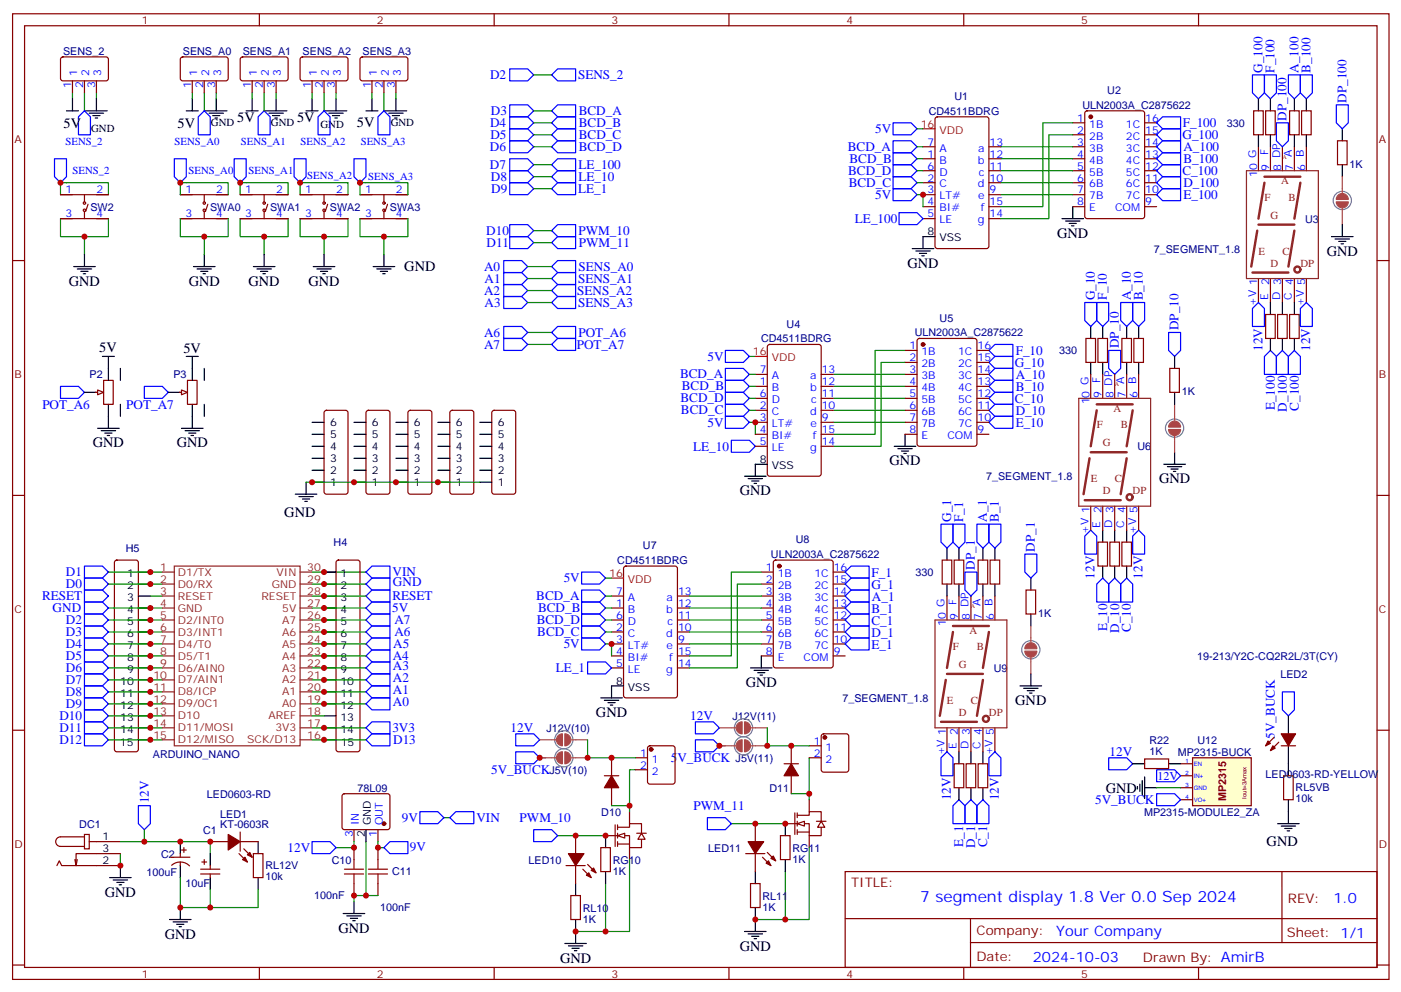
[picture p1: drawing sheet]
<svg xmlns="http://www.w3.org/2000/svg" width="413mm" height="292mm" viewBox="0 0 413 292" stroke-linecap="round" stroke-linejoin="round" font-family="sans-serif">
<defs><g id="words">
<text font-size="4.6" fill="#00f" x="271" y="265.7">7 segment display 1.8 Ver 0.0 Sep 2024</text>
<g font-size="4.2">
<text x="69.8" y="35.8">5V</text>
<text x="87.5" y="35.8">5V</text>
<text x="18.7" y="37.6">5V</text>
<text x="52.3" y="37.6">5V</text>
<text x="105.1" y="37.5">5V</text>
<text x="311.3" y="70">GND</text>
<text x="390.7" y="75.3">GND</text>
<text x="119.1" y="79.9">GND</text>
<text x="267.2" y="78.8">GND</text>
<text x="20.3" y="84.1">GND</text>
<text x="55.6" y="84.1">GND</text>
<text x="73.2" y="84.1">GND</text>
<text x="90.8" y="84.1">GND</text>
<text x="29.2" y="103.8">5V</text>
<text x="54" y="103.9">5V</text>
<text x="27.3" y="131.8">GND</text>
<text x="52" y="131.8">GND</text>
<text x="261.9" y="137.1">GND</text>
<text x="341.3" y="142.3">GND</text>
<text x="217.8" y="145.9">GND</text>
<text x="83.7" y="152.2">GND</text>
<text x="219.6" y="202.3">GND</text>
<text x="299" y="207.6">GND</text>
<text x="175.5" y="211.1">GND</text>
<text x="325.6" y="233.4">GND</text>
<text x="373" y="249.2">GND</text>
<text x="30.9" y="264.1">GND</text>
<text x="99.7" y="274.6">GND</text>
<text x="48.5" y="276.4">GND</text>
<text x="217.8" y="279.9">GND</text>
<text x="164.9" y="283.5">GND</text>
</g>
<g font-size="4.2" fill="#00f">
<text x="392.7" y="265.9">1.0</text>
<text x="311.1" y="275.5">Your Company</text>
<text x="304.1" y="283.3">2024-10-03</text>
</g>
<g font-size="3.9" fill="#00f">
<text x="144.3" y="23.3">D2</text>
<text x="170.2" y="23.2">SENS_2</text>
<text x="371.8" y="21.4" transform="rotate(-90 371.8 21.4)">G_100</text>
<text x="375.3" y="21.4" transform="rotate(-90 375.3 21.4)">F_100</text>
<text x="382.4" y="21.4" transform="rotate(-90 382.4 21.4)">A_100</text>
<text x="385.9" y="21.4" transform="rotate(-90 385.9 21.4)">B_100</text>
<text x="144.5" y="33.9">D3</text>
<text x="170.4" y="33.9">BCD_A</text>
<text x="378.8" y="35.5" transform="rotate(-90 378.8 35.5)">DP_100</text>
<text x="396.5" y="30.2" transform="rotate(-90 396.5 30.2)">DP_100</text>
<text x="144.3" y="37.4">D4</text>
<text x="144.4" y="40.9">D5</text>
<text x="170.5" y="41">BCD_C</text>
<text x="170.5" y="37.5">BCD_B</text>
<text x="257.7" y="39.2">5V</text>
<text x="348.2" y="41">G_100</text>
<text x="348.3" y="37.4">F_100</text>
<text x="144.3" y="44.4">D6</text>
<text x="170.4" y="44.5">BCD_D</text>
<text x="249.7" y="44.4">BCD_A</text>
<text x="250.2" y="47.9">BCD_B</text>
<text x="348.5" y="44.5">A_100</text>
<text x="144.3" y="49.8">D7</text>
<text x="144.5" y="53.3">D8</text>
<text x="170.3" y="49.8">LE_100</text>
<text x="170.3" y="53.3">LE_10</text>
<text x="249.8" y="51.4">BCD_D</text>
<text x="348.2" y="51.6">C_100</text>
<text x="348.5" y="48.1">B_100</text>
<text x="144.7" y="56.8">D9</text>
<text x="170.2" y="56.9">LE_1</text>
<text x="249.9" y="54.9">BCD_C</text>
<text x="257.7" y="58.6">5V</text>
<text x="348.5" y="55.1">D_100</text>
<text x="348.5" y="58.6">E_100</text>
<text x="251.8" y="65.5">LE_100</text>
<text x="143.2" y="69.1">D10</text>
<text x="170.3" y="69.2">PWM_10</text>
<text x="143.3" y="72.6">D11</text>
<text x="170.5" y="72.8">PWM_11</text>
<text x="142.6" y="79.7">A0</text>
<text x="142.7" y="83.2">A1</text>
<text x="170.2" y="83.3">SENS_A1</text>
<text x="170.4" y="79.7">SENS_A0</text>
<text x="142.6" y="86.8">A2</text>
<text x="170" y="86.8">SENS_A2</text>
<text x="322.4" y="88.4" transform="rotate(-90 322.4 88.4)">G_10</text>
<text x="325.9" y="88.4" transform="rotate(-90 325.9 88.4)">F_10</text>
<text x="333" y="88.4" transform="rotate(-90 333 88.4)">A_10</text>
<text x="336.5" y="88.4" transform="rotate(-90 336.5 88.4)">B_10</text>
<text x="142.7" y="90.4">A3</text>
<text x="170.2" y="90.4">SENS_A3</text>
<text x="142.5" y="99.2">A6</text>
<text x="170.3" y="99.2">POT_A6</text>
<text x="347.1" y="97.2" transform="rotate(-90 347.1 97.2)">DP_10</text>
<text x="142.5" y="102.7">A7</text>
<text x="169.8" y="102.7">POT_A7</text>
<text x="208.3" y="106.2">5V</text>
<text x="299.1" y="104.5">F_10</text>
<text x="329.5" y="102.5" transform="rotate(-90 329.5 102.5)">DP_10</text>
<text x="371.7" y="103.4" transform="rotate(-90 371.7 103.4)">12V</text>
<text x="385.9" y="103.4" transform="rotate(-90 385.9 103.4)">12V</text>
<text x="200.3" y="111.4">BCD_A</text>
<text x="298.8" y="108">G_10</text>
<text x="299.1" y="111.6">A_10</text>
<text x="200.4" y="118.5">BCD_D</text>
<text x="200.8" y="115">BCD_B</text>
<text x="298.9" y="118.6">C_10</text>
<text x="299.1" y="115.1">B_10</text>
<text x="12.5" y="120.3">POT_A6</text>
<text x="37.2" y="120.3">POT_A7</text>
<text x="200.5" y="122">BCD_C</text>
<text x="208.3" y="125.6">5V</text>
<text x="299.1" y="125.7">E_10</text>
<text x="299.1" y="122.1">D_10</text>
<text x="375.4" y="120.8" transform="rotate(-90 375.4 120.8)">E_100</text>
<text x="378.9" y="121.2" transform="rotate(-90 378.9 121.2)">D_100</text>
<text x="382.4" y="121" transform="rotate(-90 382.4 121)">C_100</text>
<text x="204.1" y="132.7">LE_10</text>
<text x="280.1" y="153.7" transform="rotate(-90 280.1 153.7)">G_1</text>
<text x="283.6" y="153.7" transform="rotate(-90 283.6 153.7)">F_1</text>
<text x="290.6" y="153.7" transform="rotate(-90 290.6 153.7)">A_1</text>
<text x="294.2" y="153.7" transform="rotate(-90 294.2 153.7)">B_1</text>
<text x="287.1" y="167.8" transform="rotate(-90 287.1 167.8)">DP_1</text>
<text x="304.8" y="162.5" transform="rotate(-90 304.8 162.5)">DP_1</text>
<text x="19.4" y="169.7">D1</text>
<text x="19.4" y="173.2">D0</text>
<text x="115.6" y="169.6">VIN</text>
<text x="115.7" y="172.6">GND</text>
<text x="166" y="171.5">5V</text>
<text x="256.6" y="173.3">G_1</text>
<text x="256.7" y="169.8">F_1</text>
<text x="322.4" y="170.4" transform="rotate(-90 322.4 170.4)">12V</text>
<text x="336.5" y="170.4" transform="rotate(-90 336.5 170.4)">12V</text>
<text x="12.4" y="176.7">RESET</text>
<text x="115.5" y="176.7">RESET</text>
<text x="157.9" y="176.7">BCD_A</text>
<text x="256.8" y="176.9">A_1</text>
<text x="15.5" y="180.3">GND</text>
<text x="19.4" y="183.8">D2</text>
<text x="115.5" y="180.4">5V</text>
<text x="116.2" y="183.8">A7</text>
<text x="158" y="183.7">BCD_D</text>
<text x="158.4" y="180.2">BCD_B</text>
<text x="256.6" y="180.4">B_1</text>
<text x="256.6" y="183.9">C_1</text>
<text x="326" y="185.9" transform="rotate(-90 326 185.9)">E_10</text>
<text x="19.4" y="190.9">D4</text>
<text x="19.4" y="187.3">D3</text>
<text x="115.8" y="190.9">A5</text>
<text x="116.2" y="187.3">A6</text>
<text x="158.2" y="187.2">BCD_C</text>
<text x="166" y="190.9">5V</text>
<text x="256.6" y="187.4">D_1</text>
<text x="256.7" y="191">E_1</text>
<text x="329.5" y="186.3" transform="rotate(-90 329.5 186.3)">D_10</text>
<text x="333.1" y="186.1" transform="rotate(-90 333.1 186.1)">C_10</text>
<text x="19.4" y="194.4">D5</text>
<text x="19.4" y="197.9">D6</text>
<text x="115.7" y="194.5">A4</text>
<text x="115.7" y="197.3">A3</text>
<text x="163.7" y="197.9">LE_1</text>
<text x="19.4" y="201.5">D7</text>
<text x="115.7" y="200.8">A2</text>
<text x="19.4" y="208.5">D9</text>
<text x="19.4" y="205">D8</text>
<text x="115.7" y="204.3">A1</text>
<text x="115.7" y="207.8">A0</text>
<text x="17.5" y="215.6">D11</text>
<text x="17.5" y="212.1">D10</text>
<text x="115.5" y="215.6">3V3</text>
<text x="150.4" y="215.6">12V</text>
<text x="203.3" y="212">12V</text>
<text x="17.5" y="219.1">D12</text>
<text x="115.8" y="219.2">D13</text>
<text x="375.4" y="217.5" transform="rotate(-90 375.4 217.5)">5V_BUCK</text>
<text x="144.6" y="228">5V_BUCK</text>
<text x="197.6" y="224.4">5V_BUCK</text>
<text x="326.8" y="222.6">12V</text>
<text x="43.8" y="236.6" transform="rotate(-90 43.8 236.6)">12V</text>
<text x="204.2" y="238.5">PWM_11</text>
<text x="280" y="235.6" transform="rotate(-90 280 235.6)">12V</text>
<text x="294.1" y="235.6" transform="rotate(-90 294.1 235.6)">12V</text>
<text x="322.5" y="236.7">5V_BUCK</text>
<text x="118.3" y="242">9V</text>
<text x="140.3" y="242">VIN</text>
<text x="153" y="242">PWM_10</text>
<text x="84.7" y="250.7">12V</text>
<text x="120.7" y="250.7">9V</text>
<text x="283.7" y="249.3" transform="rotate(-90 283.7 249.3)">E_1</text>
<text x="287.2" y="249.7" transform="rotate(-90 287.2 249.7)">D_1</text>
<text x="290.7" y="249.5" transform="rotate(-90 290.7 249.5)">C_1</text>
</g>
<g font-size="3.9" fill="#800">
<text x="250.6" y="261.2">TITLE:</text>
<text x="379.3" y="265.9">REV:</text>
<text x="287.6" y="275.4">Company:</text>
<text x="378.9" y="276">Sheet: 1/1</text>
<text x="287.6" y="283.1">Date:</text>
<text x="336.6" y="283.2">Drawn By: AmirB</text>
</g>
<text font-size="3.5" fill="#00f" x="340.9" y="229.7">12V</text>
<g font-size="3.2" fill="#800">
<text x="41.8" y="7.1">1</text>
<text x="110.9" y="7.1">2</text>
<text x="180.1" y="7.1">3</text>
<text x="249.2" y="7.1">4</text>
<text x="318.4" y="7.1">5</text>
<text x="4.2" y="42.2">A</text>
<text x="406" y="42.2">A</text>
<text x="4.2" y="111.3">B</text>
<text x="406" y="111.3">B</text>
<text x="4.2" y="180.4">C</text>
<text x="406" y="180.4">C</text>
<text x="361.1" y="235.9" transform="rotate(-90 361.1 235.9)">MP2315</text>
<text x="4.2" y="249.6">D</text>
<text x="406" y="249.6">D</text>
<text x="41.8" y="287.9">1</text>
<text x="110.9" y="287.9">2</text>
<text x="180.1" y="287.9">3</text>
<text x="249.2" y="287.9">4</text>
<text x="318.4" y="287.9">5</text>
</g>
<g font-size="3.2" fill="#000080">
<text x="18.6" y="16">SENS_2</text>
<text x="53.8" y="16.1">SENS_A0</text>
<text x="71.5" y="16.1">SENS_A1</text>
<text x="89.1" y="16.1">SENS_A2</text>
<text x="106.8" y="16.1">SENS_A3</text>
<text x="281" y="29.4">U1</text>
<text x="326.1" y="27.6">U2</text>
<text x="273.5" y="33.8">CD4511BDRG</text>
<text x="318.8" y="32">ULN2003A_C2875622</text>
<text x="361.3" y="37.3">330</text>
<text x="397.4" y="49.4">1K</text>
<text x="26.6" y="62">SW2</text>
<text x="61.9" y="62">SWA0</text>
<text x="79.5" y="62">SWA1</text>
<text x="97.2" y="62">SWA2</text>
<text x="114.8" y="62">SWA3</text>
<text x="384.4" y="65.6">U3</text>
<text x="339.8" y="74.4">7_SEGMENT_1.8</text>
<text x="276.7" y="94.7">U5</text>
<text x="224.1" y="100.8">CD4511BDRG</text>
<text x="231.7" y="96.4">U4</text>
<text x="269.4" y="99">ULN2003A_C2875622</text>
<text x="311.9" y="104.3">330</text>
<text x="26.4" y="111.4">P2</text>
<text x="51.1" y="111.3">P3</text>
<text x="348" y="116.4">1K</text>
<text x="335" y="132.6">U6</text>
<text x="290.4" y="141.4">7_SEGMENT_1.8</text>
<text x="98.3" y="160.6">H4</text>
<text x="189.3" y="161.7">U7</text>
<text x="234.4" y="159.9">U8</text>
<text x="37" y="162.5">H5</text>
<text x="181.8" y="166.1">CD4511BDRG</text>
<text x="227" y="164.3">ULN2003A_C2875622</text>
<text x="269.6" y="169.6">330</text>
<text x="305.7" y="181.7">1K</text>
<text x="292.6" y="197.8">U9</text>
<text x="352.5" y="194.3">19-213/Y2C-CQ2R2L/3T(CY)</text>
<text x="377.1" y="199.6">LED2</text>
<text x="248.1" y="206.7">7_SEGMENT_1.8</text>
<text x="160.9" y="215.4">J12V(10)</text>
<text x="215.7" y="212">J12V(11)</text>
<text x="338.5" y="219.2">R22</text>
<text x="352.6" y="219">U12</text>
<text x="45" y="223.2">ARDUINO_NANO</text>
<text x="161.9" y="227.8">J5V(10)</text>
<text x="216.6" y="224.3">J5V(11)</text>
<text x="338.5" y="222.4">1K</text>
<text x="346.8" y="222.5">MP2315-BUCK</text>
<text x="105.3" y="233.1">78L09</text>
<text x="226.6" y="233.1">D11</text>
<text x="372.7" y="229.1">LED0603-RD-YELLOW</text>
<text x="381.5" y="233">RL5VB</text>
<text x="60.9" y="234.9">LED0603-RD</text>
<text x="381.5" y="236.2">10k</text>
<text x="23.3" y="243.7">DC1</text>
<text x="59.8" y="245.5">C1</text>
<text x="64.9" y="243.9">KT-0603R</text>
<text x="64.9" y="240.8">LED1</text>
<text x="177.1" y="240.2">D10</text>
<text x="336.9" y="240.1">MP2315-MODULE2_ZA</text>
<text x="208.6" y="250.8">LED11</text>
<text x="233.4" y="250.9">RG11</text>
<text x="43.1" y="257.8">100uF</text>
<text x="47.5" y="252.5">C2</text>
<text x="78.1" y="255.9">RL12V</text>
<text x="97.7" y="254.3">C10</text>
<text x="115.5" y="257.8">C11</text>
<text x="155.7" y="254.3">LED10</text>
<text x="180.4" y="257.5">1K</text>
<text x="180.4" y="254.4">RG10</text>
<text x="233.4" y="254">1K</text>
<text x="54.6" y="261.3">10uF</text>
<text x="78.1" y="259.1">10k</text>
<text x="92.5" y="264.8">100nF</text>
<text x="111.9" y="268.4">100nF</text>
<text x="171.6" y="268.5">RL10</text>
<text x="224.5" y="268.1">1K</text>
<text x="224.5" y="265">RL11</text>
<text x="171.6" y="271.7">1K</text>
</g>
<g font-size="3.2" fill="#00f">
<text x="22.8" y="22.5" transform="rotate(-90 22.8 22.5)">1</text>
<text x="26.3" y="22.5" transform="rotate(-90 26.3 22.5)">2</text>
<text x="29.8" y="22.5" transform="rotate(-90 29.8 22.5)">3</text>
<text x="58" y="22.5" transform="rotate(-90 58 22.5)">1</text>
<text x="61.6" y="22.5" transform="rotate(-90 61.6 22.5)">2</text>
<text x="65.1" y="22.5" transform="rotate(-90 65.1 22.5)">3</text>
<text x="75.7" y="22.5" transform="rotate(-90 75.7 22.5)">1</text>
<text x="79.2" y="22.5" transform="rotate(-90 79.2 22.5)">2</text>
<text x="82.7" y="22.5" transform="rotate(-90 82.7 22.5)">3</text>
<text x="93.3" y="22.5" transform="rotate(-90 93.3 22.5)">1</text>
<text x="96.8" y="22.5" transform="rotate(-90 96.8 22.5)">2</text>
<text x="100.4" y="22.5" transform="rotate(-90 100.4 22.5)">3</text>
<text x="110.9" y="22.5" transform="rotate(-90 110.9 22.5)">1</text>
<text x="114.5" y="22.5" transform="rotate(-90 114.5 22.5)">2</text>
<text x="118" y="22.5" transform="rotate(-90 118 22.5)">3</text>
<text x="21" y="26" transform="rotate(-90 21 26)">1</text>
<text x="24.5" y="26" transform="rotate(-90 24.5 26)">2</text>
<text x="28" y="26" transform="rotate(-90 28 26)">3</text>
<text x="56.3" y="26" transform="rotate(-90 56.3 26)">1</text>
<text x="59.8" y="26" transform="rotate(-90 59.8 26)">2</text>
<text x="63.3" y="26" transform="rotate(-90 63.3 26)">3</text>
<text x="73.9" y="26" transform="rotate(-90 73.9 26)">1</text>
<text x="77.4" y="26" transform="rotate(-90 77.4 26)">2</text>
<text x="81" y="26" transform="rotate(-90 81 26)">3</text>
<text x="91.5" y="26" transform="rotate(-90 91.5 26)">1</text>
<text x="95.1" y="26" transform="rotate(-90 95.1 26)">2</text>
<text x="98.6" y="26" transform="rotate(-90 98.6 26)">3</text>
<text x="109.2" y="26" transform="rotate(-90 109.2 26)">1</text>
<text x="112.7" y="26" transform="rotate(-90 112.7 26)">2</text>
<text x="116.2" y="26" transform="rotate(-90 116.2 26)">3</text>
<text x="317.2" y="35.8">1</text>
<text x="337.3" y="35.8">16</text>
<text x="317.2" y="39.3">2</text>
<text x="320.7" y="37.6">1B</text>
<text x="320.7" y="41.1">2B</text>
<text x="331.5" y="41.1">2C</text>
<text x="331.5" y="37.6">1C</text>
<text x="337.3" y="39.3">15</text>
<text x="19.3" y="42.6">SENS_2</text>
<text x="51.4" y="42.6">SENS_A0</text>
<text x="70.9" y="42.6">SENS_A1</text>
<text x="88.5" y="42.6">SENS_A2</text>
<text x="106.2" y="42.6">SENS_A3</text>
<text x="273.1" y="46.4">1</text>
<text x="273.1" y="42.9">7</text>
<text x="276.6" y="44.6">A</text>
<text x="288" y="44.6">a</text>
<text x="291.4" y="46.4">12</text>
<text x="291.4" y="42.9">13</text>
<text x="317.2" y="42.9">3</text>
<text x="317.2" y="46.4">4</text>
<text x="320.7" y="44.6">3B</text>
<text x="331.5" y="44.6">3C</text>
<text x="337.3" y="46.4">13</text>
<text x="337.3" y="42.9">14</text>
<text x="373.4" y="45.7" transform="rotate(-90 373.4 45.7)">F</text>
<text x="21.3" y="51.2">SENS_2</text>
<text x="55.5" y="51.2">SENS_A0</text>
<text x="73.2" y="51.2">SENS_A1</text>
<text x="90.5" y="52.7">SENS_A2</text>
<text x="108.5" y="53">SENS_A3</text>
<text x="273.1" y="53.4">2</text>
<text x="273.1" y="49.9">6</text>
<text x="276.6" y="48.2">B</text>
<text x="276.6" y="51.7">D</text>
<text x="287.9" y="48.2">b</text>
<text x="288.3" y="51.7">c</text>
<text x="291.4" y="53.4">10</text>
<text x="291.4" y="49.9">11</text>
<text x="317.2" y="49.9">5</text>
<text x="317.2" y="53.4">6</text>
<text x="320.7" y="48.2">4B</text>
<text x="320.7" y="51.7">5B</text>
<text x="331.5" y="51.7">5C</text>
<text x="331.5" y="48.2">4C</text>
<text x="337.3" y="53.4">11</text>
<text x="337.3" y="49.9">12</text>
<text x="370.2" y="52" transform="rotate(-90 370.2 52)">10 G</text>
<text x="373.8" y="50.3" transform="rotate(-90 373.8 50.3)">9</text>
<text x="377.3" y="50.3" transform="rotate(-90 377.3 50.3)">8 DP</text>
<text x="380.8" y="50.3" transform="rotate(-90 380.8 50.3)">7 A</text>
<text x="384.4" y="50.3" transform="rotate(-90 384.4 50.3)">6 B</text>
<text x="19.3" y="57">1</text>
<text x="28.4" y="57">2</text>
<text x="54.6" y="57">1</text>
<text x="63.7" y="57">2</text>
<text x="72.2" y="57">1</text>
<text x="81.3" y="57">2</text>
<text x="89.9" y="57">1</text>
<text x="99" y="57">2</text>
<text x="107.5" y="57">1</text>
<text x="116.6" y="57">2</text>
<text x="273.1" y="57">3</text>
<text x="276.6" y="55.2">C</text>
<text x="276.6" y="58.7">LT#</text>
<text x="287.9" y="55.2">d</text>
<text x="288" y="58.7">e</text>
<text x="291.4" y="57">9</text>
<text x="317.2" y="57">7</text>
<text x="320.7" y="55.2">6B</text>
<text x="320.7" y="58.7">7B</text>
<text x="331.5" y="58.7">7C</text>
<text x="331.5" y="55.2">6C</text>
<text x="337.3" y="57">10</text>
<text x="19.3" y="64">3</text>
<text x="28.4" y="64">4</text>
<text x="54.6" y="64">3</text>
<text x="63.7" y="64">4</text>
<text x="72.2" y="64">3</text>
<text x="81.3" y="64">4</text>
<text x="89.9" y="64">3</text>
<text x="99" y="64">4</text>
<text x="107.5" y="64">3</text>
<text x="116.6" y="64">4</text>
<text x="273.1" y="60.5">4</text>
<text x="273.1" y="64">5</text>
<text x="276.6" y="62.3">BI#</text>
<text x="276.6" y="65.8">LE</text>
<text x="287.9" y="65.8">g</text>
<text x="288.8" y="62.3">f</text>
<text x="291.4" y="64">14</text>
<text x="291.4" y="60.5">15</text>
<text x="317.2" y="60.5">8</text>
<text x="320.7" y="62.3">E</text>
<text x="328.4" y="62.3">COM</text>
<text x="337.3" y="60.5">9</text>
<text x="373.4" y="88.4" transform="rotate(-90 373.4 88.4)">E</text>
<text x="373.8" y="84" transform="rotate(-90 373.8 84)">2</text>
<text x="376.9" y="88.4" transform="rotate(-90 376.9 88.4)">D 3</text>
<text x="380.5" y="88.4" transform="rotate(-90 380.5 88.4)">C 4</text>
<text x="369.9" y="90.1" transform="rotate(-90 369.9 90.1)">+V 1</text>
<text x="384" y="90.1" transform="rotate(-90 384 90.1)">+V 5</text>
<text x="267.9" y="102.8">1</text>
<text x="267.9" y="106.4">2</text>
<text x="271.4" y="104.6">1B</text>
<text x="282.2" y="104.6">1C</text>
<text x="287.9" y="106.4">15</text>
<text x="287.9" y="102.8">16</text>
<text x="223.8" y="113.4">1</text>
<text x="223.8" y="109.9">7</text>
<text x="227.3" y="111.7">A</text>
<text x="238.6" y="111.7">a</text>
<text x="242" y="113.4">12</text>
<text x="242" y="109.9">13</text>
<text x="267.9" y="109.9">3</text>
<text x="267.9" y="113.4">4</text>
<text x="271.4" y="108.1">2B</text>
<text x="271.4" y="111.7">3B</text>
<text x="282.2" y="111.7">3C</text>
<text x="282.2" y="108.1">2C</text>
<text x="287.9" y="113.4">13</text>
<text x="287.9" y="109.9">14</text>
<text x="324" y="112.8" transform="rotate(-90 324 112.8)">F</text>
<text x="223.8" y="116.9">6</text>
<text x="227.3" y="115.2">B</text>
<text x="227.3" y="118.7">D</text>
<text x="238.5" y="115.2">b</text>
<text x="238.9" y="118.7">c</text>
<text x="242" y="116.9">11</text>
<text x="267.9" y="116.9">5</text>
<text x="271.4" y="115.2">4B</text>
<text x="271.4" y="118.7">5B</text>
<text x="282.2" y="118.7">5C</text>
<text x="282.2" y="115.2">4C</text>
<text x="287.9" y="116.9">12</text>
<text x="320.9" y="119.1" transform="rotate(-90 320.9 119.1)">10 G</text>
<text x="324.4" y="117.3" transform="rotate(-90 324.4 117.3)">9</text>
<text x="327.9" y="117.3" transform="rotate(-90 327.9 117.3)">8 DP</text>
<text x="331.4" y="117.3" transform="rotate(-90 331.4 117.3)">7 A</text>
<text x="335" y="117.3" transform="rotate(-90 335 117.3)">6 B</text>
<text x="223.8" y="120.5">2</text>
<text x="223.8" y="124">3</text>
<text x="227.3" y="122.2">C</text>
<text x="227.3" y="125.8">LT#</text>
<text x="238.5" y="122.2">d</text>
<text x="238.6" y="125.8">e</text>
<text x="242" y="124">9</text>
<text x="242" y="120.5">10</text>
<text x="267.9" y="120.5">6</text>
<text x="267.9" y="124">7</text>
<text x="271.4" y="122.2">6B</text>
<text x="271.4" y="125.8">7B</text>
<text x="282.2" y="125.8">7C</text>
<text x="282.2" y="122.2">6C</text>
<text x="287.9" y="124">10</text>
<text x="287.9" y="120.5">11</text>
<text x="223.8" y="127.5">4</text>
<text x="223.8" y="131.1">5</text>
<text x="227.3" y="129.3">BI#</text>
<text x="239.4" y="129.3">f</text>
<text x="242" y="131.1">14</text>
<text x="242" y="127.5">15</text>
<text x="267.9" y="127.5">8</text>
<text x="271.4" y="129.3">E</text>
<text x="279" y="129.3">COM</text>
<text x="287.9" y="127.5">9</text>
<text x="227.3" y="132.8">LE</text>
<text x="238.5" y="132.8">g</text>
<text x="324" y="155.4" transform="rotate(-90 324 155.4)">E</text>
<text x="324.4" y="151.1" transform="rotate(-90 324.4 151.1)">2</text>
<text x="327.6" y="155.4" transform="rotate(-90 327.6 155.4)">D 3</text>
<text x="331.1" y="155.4" transform="rotate(-90 331.1 155.4)">C 4</text>
<text x="320.5" y="157.2" transform="rotate(-90 320.5 157.2)">+V 1</text>
<text x="334.6" y="157.2" transform="rotate(-90 334.6 157.2)">+V 5</text>
<text x="225.5" y="168.1">1</text>
<text x="225.5" y="171.6">2</text>
<text x="229" y="169.9">1B</text>
<text x="229" y="173.4">2B</text>
<text x="239.8" y="173.4">2C</text>
<text x="239.8" y="169.9">1C</text>
<text x="245.5" y="171.6">15</text>
<text x="245.5" y="168.1">16</text>
<text x="181.4" y="178.7">1</text>
<text x="181.4" y="175.2">7</text>
<text x="184.9" y="176.9">A</text>
<text x="196.3" y="176.9">a</text>
<text x="199.7" y="178.7">12</text>
<text x="199.7" y="175.2">13</text>
<text x="225.5" y="175.2">3</text>
<text x="225.5" y="178.7">4</text>
<text x="229" y="176.9">3B</text>
<text x="239.8" y="176.9">3C</text>
<text x="245.5" y="178.7">13</text>
<text x="245.5" y="175.2">14</text>
<text x="281.7" y="178" transform="rotate(-90 281.7 178)">F</text>
<text x="181.4" y="185.7">2</text>
<text x="181.4" y="182.2">6</text>
<text x="184.9" y="180.4">B</text>
<text x="184.9" y="184">D</text>
<text x="196.2" y="180.4">b</text>
<text x="196.5" y="184">c</text>
<text x="199.7" y="185.7">10</text>
<text x="199.7" y="182.2">11</text>
<text x="225.5" y="182.2">5</text>
<text x="225.5" y="185.7">6</text>
<text x="229" y="180.4">4B</text>
<text x="229" y="184">5B</text>
<text x="239.8" y="184">5C</text>
<text x="239.8" y="180.4">4C</text>
<text x="245.5" y="185.7">11</text>
<text x="245.5" y="182.2">12</text>
<text x="278.5" y="184.3" transform="rotate(-90 278.5 184.3)">10 G</text>
<text x="282" y="182.6" transform="rotate(-90 282 182.6)">9</text>
<text x="285.6" y="182.6" transform="rotate(-90 285.6 182.6)">8 DP</text>
<text x="289.1" y="182.6" transform="rotate(-90 289.1 182.6)">7 A</text>
<text x="292.6" y="182.6" transform="rotate(-90 292.6 182.6)">6 B</text>
<text x="181.4" y="189.3">3</text>
<text x="184.9" y="187.5">C</text>
<text x="184.9" y="191">LT#</text>
<text x="196.2" y="187.5">d</text>
<text x="196.3" y="191">e</text>
<text x="199.7" y="189.3">9</text>
<text x="225.5" y="189.3">7</text>
<text x="229" y="187.5">6B</text>
<text x="229" y="191">7B</text>
<text x="239.8" y="191">7C</text>
<text x="239.8" y="187.5">6C</text>
<text x="245.5" y="189.3">10</text>
<text x="181.4" y="192.8">4</text>
<text x="181.4" y="196.3">5</text>
<text x="184.9" y="194.6">BI#</text>
<text x="197.1" y="194.6">f</text>
<text x="199.7" y="196.3">14</text>
<text x="199.7" y="192.8">15</text>
<text x="225.5" y="192.8">8</text>
<text x="229" y="194.6">E</text>
<text x="236.7" y="194.6">COM</text>
<text x="245.5" y="192.8">9</text>
<text x="184.9" y="198.1">LE</text>
<text x="196.2" y="198.1">g</text>
<text x="239.6" y="219.3">1</text>
<text x="243.1" y="221">1</text>
<text x="281.7" y="220.7" transform="rotate(-90 281.7 220.7)">E</text>
<text x="282" y="216.3" transform="rotate(-90 282 216.3)">2</text>
<text x="285.2" y="220.7" transform="rotate(-90 285.2 220.7)">D 3</text>
<text x="288.7" y="220.7" transform="rotate(-90 288.7 220.7)">C 4</text>
<text x="188.5" y="222.8">1</text>
<text x="188.5" y="226.3">2</text>
<text x="192" y="224.5">1</text>
<text x="239.6" y="222.8">2</text>
<text x="243.1" y="224.5">2</text>
<text x="278.2" y="222.4" transform="rotate(-90 278.2 222.4)">+V 1</text>
<text x="292.3" y="222.4" transform="rotate(-90 292.3 222.4)">+V 5</text>
<text x="192" y="228.1">2</text>
<text x="105.7" y="243" transform="rotate(-90 105.7 243)">IN</text>
<text x="112.7" y="243" transform="rotate(-90 112.7 243)">OUT</text>
<text x="103.9" y="246.5" transform="rotate(-90 103.9 246.5)">3</text>
<text x="110.9" y="246.5" transform="rotate(-90 110.9 246.5)">1</text>
</g>
<g font-size="3.2">
<text x="26.9" y="38.9">GND</text>
<text x="62.1" y="37.2">GND</text>
<text x="79.8" y="37.2">GND</text>
<text x="94.4" y="37.6">GND</text>
<text x="115" y="37.1">GND</text>
<text x="273.1" y="69.3">8</text>
<text x="276.6" y="71.1">VSS</text>
<text x="97.2" y="125.4">6</text>
<text x="109.5" y="125.4">6</text>
<text x="121.9" y="125.4">6</text>
<text x="134.2" y="125.4">6</text>
<text x="146.6" y="125.4">6</text>
<text x="97.2" y="128.9">5</text>
<text x="109.5" y="128.9">5</text>
<text x="121.9" y="128.9">5</text>
<text x="134.2" y="128.9">5</text>
<text x="146.6" y="128.9">5</text>
<text x="97.2" y="136">3</text>
<text x="97.2" y="132.5">4</text>
<text x="109.5" y="136">3</text>
<text x="109.5" y="132.5">4</text>
<text x="121.9" y="136">3</text>
<text x="121.9" y="132.5">4</text>
<text x="134.2" y="136">3</text>
<text x="134.2" y="132.5">4</text>
<text x="146.6" y="136">3</text>
<text x="146.6" y="132.5">4</text>
<text x="223.8" y="136.3">8</text>
<text x="97.2" y="143.1">1</text>
<text x="97.2" y="139.5">2</text>
<text x="109.5" y="143.1">1</text>
<text x="109.5" y="139.5">2</text>
<text x="121.9" y="143.1">1</text>
<text x="121.9" y="139.5">2</text>
<text x="134.2" y="143.1">1</text>
<text x="134.2" y="139.5">2</text>
<text x="146.6" y="143.1">1</text>
<text x="146.6" y="139.5">2</text>
<text x="227.3" y="138.1">VSS</text>
<text x="37.4" y="169.9">1</text>
<text x="37.4" y="173.4">2</text>
<text x="100.3" y="169.9">1</text>
<text x="100.3" y="173.4">2</text>
<text x="37.4" y="176.9">3</text>
<text x="100.3" y="176.9">3</text>
<text x="37.4" y="180.4">4</text>
<text x="37.4" y="184">5</text>
<text x="100.3" y="180.4">4</text>
<text x="100.3" y="184">5</text>
<text x="37.4" y="187.5">6</text>
<text x="37.4" y="191">7</text>
<text x="100.3" y="187.5">6</text>
<text x="100.3" y="191">7</text>
<text x="37.4" y="194.6">8</text>
<text x="100.3" y="194.6">8</text>
<text x="35.4" y="201.6">10</text>
<text x="37.4" y="198.1">9</text>
<text x="100.3" y="198.1">9</text>
<text x="100.3" y="201.6">10</text>
<text x="181.4" y="201.6">8</text>
<text x="184.9" y="203.4">VSS</text>
<text x="35.4" y="205.1">11</text>
<text x="35.4" y="208.7">12</text>
<text x="100.3" y="205.1">11</text>
<text x="100.3" y="208.7">12</text>
<text x="35.4" y="212.2">13</text>
<text x="35.4" y="215.7">14</text>
<text x="100.3" y="212.2">13</text>
<text x="100.3" y="215.7">14</text>
<text x="35.3" y="219.6">15</text>
<text x="100.4" y="219.6">15</text>
<text x="109.2" y="243" transform="rotate(-90 109.2 243)">GND</text>
<text x="30.2" y="251">3</text>
<text x="30.2" y="247.5">1</text>
<text x="107.4" y="246.5" transform="rotate(-90 107.4 246.5)">2</text>
<text x="30.2" y="254.5">2</text>
</g>
<g font-size="3.2" fill="#f00">
<text x="271.1" y="37.6">16</text>
<text x="276.6" y="39.3">VDD</text>
<text x="221.7" y="104.6">16</text>
<text x="227.3" y="106.4">VDD</text>
<text x="179.4" y="169.9">16</text>
<text x="184.9" y="171.6">VDD</text>
</g>
<g font-size="3.2" fill="#8d2323">
<text x="372.4" y="59.1">F</text>
<text x="377.3" y="54.3">A</text>
<text x="379.4" y="59.1">B</text>
<text x="374.1" y="64.4">G</text>
<text x="370.6" y="75">E</text>
<text x="377.6" y="75">C</text>
<text x="374.1" y="78.5">D</text>
<text x="382.9" y="78.5">DP</text>
<text x="327.9" y="121.3">A</text>
<text x="323" y="126.1">F</text>
<text x="324.7" y="131.4">G</text>
<text x="330" y="126.1">B</text>
<text x="321.2" y="142">E</text>
<text x="328.3" y="142">C</text>
<text x="324.7" y="145.5">D</text>
<text x="333.6" y="145.5">DP</text>
<text x="47.2" y="168.1">1</text>
<text x="47.2" y="171.6">2</text>
<text x="52.4" y="169.5">D1/TX</text>
<text x="52.4" y="173">D0/RX</text>
<text x="80" y="173">GND</text>
<text x="81.4" y="169.5">VIN</text>
<text x="90.5" y="168.1">30</text>
<text x="90.5" y="171.6">29</text>
<text x="47.2" y="175.2">3</text>
<text x="47.2" y="178.7">4</text>
<text x="52.4" y="176.6">RESET</text>
<text x="77" y="176.6">RESET</text>
<text x="90.5" y="178.7">27</text>
<text x="90.5" y="175.2">28</text>
<text x="47.2" y="182.2">5</text>
<text x="47.2" y="185.7">6</text>
<text x="52.4" y="180.1">GND</text>
<text x="52.4" y="183.6">D2/INT0</text>
<text x="83.1" y="183.6">A7</text>
<text x="83.1" y="180.1">5V</text>
<text x="90.5" y="185.7">25</text>
<text x="90.5" y="182.2">26</text>
<text x="47.2" y="189.3">7</text>
<text x="52.4" y="187.1">D3/INT1</text>
<text x="52.4" y="190.7">D4/T0</text>
<text x="83.1" y="190.7">A5</text>
<text x="83.1" y="187.1">A6</text>
<text x="90.5" y="189.3">24</text>
<text x="280.6" y="191.4">F</text>
<text x="285.5" y="186.5">A</text>
<text x="287.7" y="191.4">B</text>
<text x="47.2" y="192.8">8</text>
<text x="47.2" y="196.3">9</text>
<text x="52.4" y="194.2">D5/T1</text>
<text x="52.4" y="197.7">D6/AIN0</text>
<text x="83.1" y="197.7">A3</text>
<text x="83.1" y="194.2">A4</text>
<text x="90.5" y="196.3">22</text>
<text x="90.5" y="192.8">23</text>
<text x="282.4" y="196.7">G</text>
<text x="45.2" y="199.8">10</text>
<text x="45.2" y="203.4">11</text>
<text x="52.4" y="201.3">D7/AIN1</text>
<text x="83.1" y="201.3">A2</text>
<text x="90.5" y="203.4">20</text>
<text x="90.5" y="199.8">21</text>
<text x="45.2" y="206.9">12</text>
<text x="52.4" y="204.8">D8/ICP</text>
<text x="52.4" y="208.3">D9/0C1</text>
<text x="83.1" y="204.8">A1</text>
<text x="83.1" y="208.3">A0</text>
<text x="90.5" y="206.9">19</text>
<text x="278.9" y="207.3">E</text>
<text x="285.9" y="207.3">C</text>
<text x="45.2" y="210.4">13</text>
<text x="45.2" y="214">14</text>
<text x="52.4" y="211.8">D10</text>
<text x="52.4" y="215.4">D11/MOSI</text>
<text x="79.1" y="211.8">AREF</text>
<text x="81.1" y="215.4">3V3</text>
<text x="90.5" y="214">17</text>
<text x="90.5" y="210.4">18</text>
<text x="282.4" y="210.8">D</text>
<text x="291.2" y="210.8">DP</text>
<text x="45.2" y="217.5">15</text>
<text x="52.4" y="218.9">D12/MISO</text>
<text x="72.8" y="218.9">SCK/D13</text>
<text x="90.5" y="217.5">16</text>
</g>
<g font-size="1.8" fill="#8d2323">
<text x="377.6" y="46.7">A</text>
<text x="328.3" y="113.8">A</text>
<text x="285.9" y="179">A</text>
</g>
<g font-size="1.8" fill="#00f">
<text x="349.2" y="224.5">1</text>
<text x="351.5" y="225.6">EN</text>
<text x="349.2" y="228.1">2</text>
<text x="349.2" y="231.6">3</text>
<text x="351.5" y="229.1">IN+</text>
<text x="351.5" y="232.7">GND</text>
<text x="349.2" y="235.1">4</text>
<text x="351.5" y="236.2">VO+</text>
</g>
<text font-size="1.8" fill="#800" x="367.1" y="235.2" transform="rotate(-90 367.1 235.2)">Iout=3Amax</text>
</g></defs>
<g fill="none" stroke="#870000" stroke-width=".35">
<path d="M3.7 4.1h405.3v284.3h-405.3zM7.2 7.6h398.3v277.3h-398.3zM18 17l.5-.2h13l.4 .7v5.9l-.7 .4-13-.1-.4-.6v-5.6zM53.3 17l.5-.2h13l.4 .7-.1 5.9-.6 .4-13-.1-.4-.6v-5.6zM71 17l.4-.2h13l.4 .7v5.9l-.7 .4-12.9-.1-.5-.6v-5.6zM76.4 4.1v3.5M88.6 17l.5-.2h13l.4 .7-.1 5.9-.6 .4-13-.1-.4-.6v-5.6zM106.2 17l.5-.2h13l.4 .7v5.9l-.7 .4-13-.1-.4-.6v-5.6zM145.5 4.1v3.5M214.7 4.1v3.5M283.8 4.1v3.5M353 4.1v3.5"/>
<path d="M21.3 23.8v3.5M24.9 23.8v3.5M28.4 23.8v3.5M56.6 23.8v3.5M60.1 23.8v3.5M63.7 23.8v3.5M74.3 23.8v3.5M77.8 23.8v3.5M81.3 23.8v3.5M91.9 23.8v3.5M95.4 23.8v3.5M99 23.8v3.5"/>
<path d="M109.5 23.8v3.5M113.1 23.8v3.5M116.6 23.8v3.5M275.6 34.6l.4-.2h14.5l.7 .4v37.7l-.4 .6-14.8 .1-.6-.5-.1-37.6zM315.9 36.2h3.5M315.9 39.7h3.5M319.7 32.8l.4-.2h16.3l.6 .5 .1 30.6-.5 .6-16.5 .1-.6-.5-.1-30.6zM337.1 36.2h3.5M337.1 39.7h3.5M369.2 32.6h2.8v7.1h-2.8zM372.7 32.6h2.8v7.1h-2.8zM379.8 32.6h2.8v7.1h-2.8z"/>
<path d="M383.3 32.6h2.8v7.1h-2.8zM17.8 57.3h14.1M24.9 57.3v2.1M53.1 57.3h14.1M60.1 57.3v2.1M70.7 57.3h14.1M77.8 57.3v2.1M88.4 57.3h14.1M95.4 57.3v2.1M106 57.3h14.1M113.1 57.3v2.1M271.8 43.2h3.5"/>
<path d="M271.8 46.7h3.5M271.8 50.3h3.5M271.8 53.8h3.5M271.8 57.3h3.5M291.2 43.2h3.5M291.2 46.7h3.5M291.2 50.3h3.5M291.2 53.8h3.5M291.2 57.3h3.5M315.9 43.2h3.5M315.9 46.7h3.5M315.9 50.3h3.5"/>
<path d="M315.9 53.8h3.5M315.9 57.3h3.5M337.1 43.2h3.5M337.1 46.7h3.5M337.1 50.3h3.5M337.1 53.8h3.5M337.1 57.3h3.5M370.6 43.2v7.1M374.1 43.2v7.1M377.6 43.2v7.1M381.2 43.2v7.1M384.7 43.2v7.1"/>
<path d="M393.9 41.5h2.8v7h-2.8zM3.7 76.7h3.5M17.8 64.4h14.1M24.9 62.3v2.1M25.9 60.1l-.7 2.2M53.1 64.4h14.1M60.1 62.3v2.1M61.2 60.1l-.7 2.2M70.7 64.4h14.1M77.8 62.3v2.1M78.8 60.1l-.7 2.2M88.4 64.4h14.1"/>
<path d="M95.4 62.3v2.1M96.5 60.1l-.7 2.2M106 64.4h14.1M113.1 62.3v2.1M114.1 60.1l-.7 2.2M271.8 60.9h3.5M271.8 64.4h3.5M291.2 60.9h3.5M291.2 64.4h3.5M315.9 60.9h3.5M337.1 60.9h3.5M405.5 76.7h3.5"/>
<path d="M270.3 99.9l.5-.2h16.2l.6 .4 .1 30.6-.5 .7h-16.4l-.7-.5v-30.5zM319.8 99.7h2.8v7h-2.8zM323.3 99.7h2.8v7h-2.8zM330.4 99.7h2.8v7h-2.8zM333.9 99.7h2.8v7h-2.8zM370.6 82v7.1M372.7 92.6h2.8v7.1h-2.8zM374.1 82v7.1M376.2 92.6h2.9v7.1h-2.9zM377.6 82v7.1M379.8 92.6h2.8v7.1h-2.8zM381.2 82v7.1"/>
<path d="M384.7 82v7.1M28 115.5h1.8M30.5 112h2.8v7.1h-2.8zM222.4 113.8h3.6M222.4 117.3h3.6M222.4 110.2h3.6M226.2 101.6l.5-.2h14.4l.7 .5v37.6l-.4 .7h-14.7l-.7-.4v-37.7zM241.8 113.8h3.6M241.8 117.3h3.6M241.8 110.2h3.6M266.5 113.8h3.6M266.5 117.3h3.6"/>
<path d="M266.5 110.2h3.6M266.5 103.2h3.6M266.5 106.7h3.6M287.7 113.8h3.5M287.7 117.3h3.5M287.7 110.2h3.5M287.7 103.2h3.5M287.7 106.7h3.5M321.2 110.2v7.1M324.7 110.2v7.1M328.3 110.2v7.1M331.8 110.2v7.1"/>
<path d="M335.3 110.2v7.1M344.5 108.5h2.8v7h-2.8zM222.4 120.8h3.6M222.4 124.4h3.6M222.4 127.9h3.6M222.4 131.4h3.6M241.8 120.8h3.6M241.8 124.4h3.6M241.8 127.9h3.6M241.8 131.4h3.6M266.5 120.8h3.6M266.5 124.4h3.6"/>
<path d="M266.5 127.9h3.6M287.7 120.8h3.5M287.7 124.4h3.5M287.7 127.9h3.5M3.7 145.9h3.5M321.2 149v7.1M323.3 159.6h2.8v7.1h-2.8zM324.7 149v7.1M326.8 159.6h2.9v7.1h-2.9zM328.3 149v7.1M330.4 159.6h2.8v7.1h-2.8zM331.8 149v7.1"/>
<path d="M335.3 149v7.1M405.5 145.9h3.5M33.9 165.1l.5-.2h5.6l.5 .2 .2 .5v55.1l-.2 .5-.5 .2h-5.6l-.5-.3-.2-.4v-55.1zM99.2 165.1l.5-.2h5.6l.5 .2 .2 .5v55.1l-.2 .5-.5 .2h-5.6l-.5-.3-.2-.4v-55.1zM180.1 175.5h3.5M180.1 179h3.5M183.9 166.9l.4-.2h14.5l.6 .4 .1 37.7-.5 .6-14.7 .1-.6-.5-.1-37.6zM199.5 175.5h3.5M199.5 179h3.5M224.2 168.5h3.5M224.2 172h3.5M224.2 175.5h3.5"/>
<path d="M224.2 179h3.5M228 165.1l.4-.2h16.3l.6 .5 .1 30.6-.5 .6-16.5 .1-.6-.5-.1-30.6zM245.4 168.5h3.5M245.4 172h3.5M245.4 175.5h3.5M245.4 179h3.5M277.5 164.9h2.8v7.1h-2.8zM278.9 175.5v7.1M281 164.9h2.8v7.1h-2.8zM282.4 175.5v7.1M285.9 175.5v7.1M288 164.9h2.9v7.1h-2.9z"/>
<path d="M289.5 175.5v7.1M291.6 164.9h2.8v7.1h-2.8zM293 175.5v7.1M302.2 173.7h2.8v7.1h-2.8zM180.1 182.6h3.5M180.1 186.1h3.5M180.1 189.6h3.5M180.1 193.1h3.5M180.1 196.7h3.5M199.5 182.6h3.5M199.5 186.1h3.5M199.5 189.6h3.5"/>
<path d="M199.5 193.1h3.5M199.5 196.7h3.5M224.2 182.6h3.5M224.2 186.1h3.5M224.2 189.6h3.5M224.2 193.1h3.5M245.4 182.6h3.5M245.4 186.1h3.5M245.4 189.6h3.5M245.4 193.1h3.5M3.7 215h3.5M278.9 214.3v7.1"/>
<path d="M282.4 214.3v7.1M285.9 214.3v7.1M289.5 214.3v7.1M293 214.3v7.1M405.5 215h3.5M101 233.9l.4-.2h12.7l.5 .2 .2 .5v9.5l-.7 .4-13-.1-.4-.6v-9.2zM281 224.9h2.8v7.1h-2.8zM284.5 224.9h2.8v7.1h-2.8zM288 224.9h2.9v7.1h-2.9zM16.8 254.9l.7-1.4 .7 1.4h17.3M22.8 253.1l-.4 1.8M24.9 245.7h1.4v4.2h-1.4z"/>
<path d="M24.9 246.4h-7.1a1.41 1.41 0 0 0-1.4 1.4 1.41 1.41 0 0 0 1.4 1.4h7.1M26.3 247.8h9.2M35.5 251.4h-13.1v3.5l-.4-1.8M50.3 252.4h5.6M50.6 254.8a3.8 3.8 0 0 1 5.2 .2M53.1 251.4v1M53.1 253.8v1.1M53.4 250.3h1.5M54.2 249.6v1.4M59.1 255.9h5.6M59.1 257.4h5.6M59.4 253.8h1.5"/>
<path d="M60.1 253.1v1.4M61.9 254.9v1M61.9 257.4v1M74.6 251.4h2.8v7h-2.8zM104.2 244.3v3.5M104.2 249.6v3.5M111.3 244.3v3.5M111.3 249.6v3.5M248.9 256.6h156.6v28.3h-156.6zM377.5 256.7v20.8M104.2 260.2v3.5M111.3 260.2v3.5"/>
<path d="M248.9 270.5h156.5M285.8 277.5h119.6M285.8 270.5v14.1M3.7 284.2h3.5M76.4 284.9v3.5M145.5 284.9v3.5M214.7 284.9v3.5M283.8 284.9v3.5M353 284.9v3.5M405.5 284.2h3.5"/>
<circle cx="24.9" cy="59.8" r=".35"/>
<circle cx="60.1" cy="59.8" r=".35"/>
<circle cx="77.8" cy="59.8" r=".35"/>
<circle cx="95.4" cy="59.8" r=".35"/>
<circle cx="113.1" cy="59.8" r=".35"/>
<circle cx="24.9" cy="61.9" r=".35"/>
<circle cx="60.1" cy="61.9" r=".35"/>
<circle cx="77.8" cy="61.9" r=".35"/>
<circle cx="95.4" cy="61.9" r=".35"/>
<circle cx="113.1" cy="61.9" r=".35"/>
</g>
<g fill="none" stroke="#008700" stroke-width=".35">
<path d="M21.3 27.3v1.8M24.9 27.3v5.3M28.4 27.3v1.8M56.6 27.3v1.8M60.1 27.3v5.3M63.7 27.3v1.8M74.3 27.3v1.8M77.8 27.3v5.3M81.3 27.3v1.8M91.9 27.3v1.8M95.4 27.3v5.3M99 27.3v1.8"/>
<path d="M109.5 27.3v1.8M113.1 27.3v5.3M116.6 27.3v1.8M270.1 37.9h1.7M315.9 36.2h-8.8v24.7h-12.4M315.9 39.7h-7v24.7h-14.2M17.8 57.3v-3.5h14.1v3.5M53.1 57.3v-3.5h14.1v3.5M70.7 57.3v-3.5h14.1v3.5M88.4 57.3v-3.5h14.1v3.5M106 57.3v-3.5h14.1v3.5M270.1 57.3h1.7v3.6"/>
<path d="M294.7 43.2h21.2M294.7 46.7h21.2M294.7 50.3h21.2M294.7 53.8h21.2M294.7 57.3h21.2M17.8 64.4v5.3h14.1v-5.3M24.9 69.7v5.3M53.1 64.4v5.3h14.1v-5.3M60.1 69.7v5.3M70.7 64.4v5.3h14.1v-5.3M77.8 69.7v5.3M88.4 64.4v5.3h14.1v-5.3"/>
<path d="M95.4 69.7v5.3M106 64.4v5.3h14.1v-5.3M113.1 69.7v5.3M220.7 105h1.7M245.4 117.3h21.1M245.4 113.8h21.1M245.4 110.2h21.1M266.5 106.7h-7v24.7h-14.1M266.5 103.2h-8.8v24.7h-12.3M220.7 124.4h1.7v3.5M245.4 124.4h21.1M245.4 120.8h21.1"/>
<path d="M31.9 168.5h15.9M31.9 172h15.9M31.9 179h15.9M44.3 175.5h3.5M91.9 175.5h15.9M91.9 168.5h15.9M91.9 172h15.9M91.9 179h15.9M178.3 170.2h1.8M203 175.5h21.2M203 179h21.2M224.2 168.5h-8.8v24.6h-12.4"/>
<path d="M224.2 172h-7.1v24.7h-14.1M31.9 182.6h15.9M31.9 186.1h15.9M31.9 196.7h15.9M31.9 189.6h15.9M91.9 182.6h15.9M91.9 186.1h15.9M91.9 196.7h15.9M91.9 189.6h15.9M91.9 193.1h15.9M178.3 189.6h1.8v3.5M203 182.6h21.2"/>
<path d="M203 186.1h21.2M203 189.6h21.2M31.9 200.2h15.9M31.9 203.7h15.9M31.9 207.3h15.9M31.9 210.8h15.9M31.9 214.3h15.9M31.9 217.8h15.9M91.9 200.2h15.9M91.9 203.7h15.9M91.9 207.3h15.9M91.9 210.8h3.5"/>
<path d="M91.9 214.3h15.9M91.9 217.8h15.9M35.5 247.8h26.4v3.6M35.5 251.4v3.5M42.5 244.3v3.5M53.1 258.4v8.8h8.8v-5.3M104.2 247.8v1.8h-5.2M107.8 247.8v15.9M111.3 247.8v1.8h1.8M130.7 240.8h1.8M76 261.9v5.3h-14.1M111.3 263.7h-7.1v1.8"/>
</g>
<g fill="none" stroke="#00f" stroke-width=".35">
<path d="M23.1 34.4l1.8-1.8 1.7 1.8v5.3h-3.5zM58.4 34.4l1.7-1.8 1.8 1.8v5.3h-3.5zM76 34.4l1.8-1.8 1.8 1.8v5.3h-3.6zM93.7 34.4l1.7-1.8 1.8 1.8v5.3h-3.5zM111.3 34.4l1.8-1.8 1.7 1.8v5.3h-3.5zM150.1 34.4h5.3l1.8 1.8-1.8 1.7h-5.3zM150.1 37.9h5.3l1.8 1.8-1.8 1.8h-5.3zM150.1 20.3h5.3l1.8 1.7-1.8 1.8h-5.3zM150.1 30.9h5.3l1.8 1.7-1.8 1.8h-5.3zM162.5 39.7l1.7-1.8h5.3v3.6h-5.3zM162.5 36.2l1.7-1.8h5.3v3.5h-5.3zM162.5 22l1.7-1.7h5.3v3.5h-5.3z"/>
<path d="M164.2 30.9h5.3v3.5h-5.3l-1.7-1.8zM263 36.2h5.3l1.8 1.7-1.8 1.8h-5.3zM342.4 34.4h5.3v3.5h-5.3l-1.8-1.7zM342.4 37.9h5.3v3.6h-5.3l-1.8-1.8zM368.8 22h3.6v5.3l-1.8 1.8-1.8-1.8zM372.4 22h3.5v5.3l-1.8 1.8-1.7-1.8zM375.9 36.2h3.5v5.3l-1.8 1.7-1.7-1.7zM379.4 22h3.5v5.3l-1.7 1.8-1.8-1.8zM382.9 22h3.6v5.3l-1.8 1.8-1.8-1.8zM393.5 30.9h3.6v5.3l-1.8 1.7-1.8-1.7zM16.1 46.7h3.5v5.3l-1.8 1.8-1.7-1.8zM51.3 46.7h3.6v5.3l-1.8 1.8-1.8-1.8z"/>
<path d="M69 46.7h3.5v5.3l-1.8 1.8-1.7-1.8zM86.6 46.7h3.5v5.3l-1.7 1.8-1.8-1.8zM104.2 46.7h3.6v5.3l-1.8 1.8-1.8-1.8zM150.1 46.7h5.3l1.8 1.8-1.8 1.8h-5.3zM150.1 41.5h5.3l1.8 1.7-1.8 1.8h-5.3zM150.1 50.3h5.3l1.8 1.7-1.8 1.8h-5.3zM150.1 53.8h5.3l1.8 1.8-1.8 1.7h-5.3zM162.5 48.5l1.7-1.8h5.3v3.6h-5.3zM162.5 52l1.7-1.7h5.3v3.5h-5.3zM162.5 43.2l1.7-1.7h5.3v3.5h-5.3zM164.2 53.8h5.3v3.5h-5.3l-1.7-1.7zM263 55.6h5.3l1.8 1.7-1.8 1.8h-5.3z"/>
<path d="M263 41.5h5.3l1.8 1.7-1.8 1.8h-5.3zM263 45h5.3l1.8 1.7-1.8 1.8h-5.3zM263 52h5.3l1.8 1.8-1.8 1.8h-5.3zM263 48.5h5.3l1.8 1.8-1.8 1.7h-5.3zM340.6 43.2l1.8-1.7h5.3v3.5h-5.3zM340.6 50.3l1.8-1.8h5.3v3.5h-5.3zM340.6 57.3l1.8-1.7h5.3v3.5h-5.3zM342.4 45h5.3v3.5h-5.3l-1.8-1.8zM342.4 52h5.3v3.6h-5.3l-1.8-1.8zM148.3 76.7h5.3l1.8 1.8-1.8 1.8h-5.3zM162.5 78.5l1.7-1.8h5.3v3.6h-5.3zM264.8 62.6h5.3l1.7 1.8-1.7 1.7h-5.3z"/>
<path d="M148.3 80.3h5.3l1.8 1.7-1.8 1.8h-5.3zM148.3 87.3h5.3l1.8 1.8-1.8 1.7h-5.3zM148.3 83.8h5.3l1.8 1.7-1.8 1.8h-5.3zM162.5 85.5l1.7-1.7h5.3v3.5h-5.3zM162.5 82l1.7-1.7h5.3v3.5h-5.3zM164.2 87.3h5.3v3.5h-5.3l-1.7-1.7zM319.4 89.1h3.6v5.3l-1.8 1.7-1.8-1.7zM323 89.1h3.5v5.3l-1.8 1.7-1.7-1.7zM330 89.1h3.6v5.3l-1.8 1.7-1.8-1.7zM333.6 89.1h3.5v5.3l-1.8 1.7-1.7-1.7zM344.1 97.9h3.6v5.3l-1.8 1.8-1.8-1.8zM370.6 89.1l1.8 1.7v5.3h-3.6v-5.3z"/>
<path d="M382.9 90.8l1.8-1.7 1.8 1.7v5.3h-3.6zM17.8 113.8h5.3l1.8 1.7-1.8 1.8h-5.3zM42.5 113.8h5.3l1.8 1.7-1.8 1.8h-5.3zM213.6 115.5h5.3l1.8 1.8-1.8 1.8h-5.3zM213.6 119.1h5.3l1.8 1.7-1.8 1.8h-5.3zM213.6 112h5.3l1.8 1.8-1.8 1.7h-5.3zM213.6 108.5h5.3l1.8 1.7-1.8 1.8h-5.3zM213.6 103.2h5.3l1.8 1.8-1.8 1.7h-5.3zM291.2 117.3l1.8-1.8h5.3v3.6h-5.3zM291.2 113.8l1.8-1.8h5.3v3.5h-5.3zM291.2 110.2l1.8-1.7h5.3v3.5h-5.3zM291.2 106.7l1.8-1.7h5.3v3.5h-5.3z"/>
<path d="M291.2 103.2l1.8-1.8h5.3v3.6h-5.3zM326.5 103.2h3.5v5.3l-1.7 1.7-1.8-1.7zM374.1 103.2l1.8 1.8v5.2h-3.5v-5.2zM377.6 103.2l1.8 1.8v5.2h-3.5v-5.2zM381.2 103.2l1.7 1.8v5.2h-3.5v-5.2zM213.6 122.6h5.3l1.8 1.8-1.8 1.7h-5.3zM215.4 129.6h5.3l1.7 1.8-1.7 1.8h-5.3zM291.2 124.4l1.8-1.8h5.3v3.5h-5.3zM291.2 120.8l1.8-1.7h5.3v3.5h-5.3zM277.1 154.3h3.5v5.3l-1.7 1.8-1.8-1.8zM280.6 154.3h3.6v5.3l-1.8 1.8-1.8-1.8zM287.7 154.3h3.5v5.3l-1.7 1.8-1.8-1.8z"/>
<path d="M291.2 154.3h3.5v5.3l-1.7 1.8-1.8-1.8zM321.2 156.1l1.8 1.8v5.3h-3.6v-5.3zM335.3 156.1l1.8 1.8v5.3h-3.5v-5.3zM24.9 166.7h5.3l1.7 1.8-1.7 1.7h-5.3zM24.9 170.2h5.3l1.7 1.8-1.7 1.7h-5.3zM24.9 173.7h5.3l1.7 1.8-1.7 1.8h-5.3zM24.9 177.3h5.3l1.7 1.7-1.7 1.8h-5.3zM107.8 168.5l1.7-1.8h5.3v3.5h-5.3zM107.8 175.5l1.7-1.8h5.3v3.6h-5.3zM107.8 179l1.7-1.7h5.3v3.5h-5.3zM107.8 172l1.7-1.8h5.3v3.5h-5.3zM171.3 168.5h5.3l1.7 1.7-1.7 1.8h-5.3z"/>
<path d="M171.3 173.7h5.3l1.7 1.8-1.7 1.8h-5.3zM171.3 177.3h5.3l1.7 1.7-1.7 1.8h-5.3zM248.9 168.5l1.7-1.8h5.3v3.5h-5.3zM248.9 172l1.7-1.8h5.3v3.5h-5.3zM248.9 175.5l1.7-1.8h5.3v3.6h-5.3zM248.9 179l1.7-1.7h5.3v3.5h-5.3zM284.2 168.5h3.5v5.2l-1.8 1.8-1.7-1.8zM301.8 163.2h3.5v5.3l-1.7 1.7-1.8-1.7zM323 172l1.7-1.8 1.8 1.8v5.3h-3.5zM326.5 172l1.8-1.8 1.7 1.8v5.3h-3.5zM331.8 170.2l1.8 1.8v5.3h-3.6v-5.3zM24.9 191.4h5.3l1.7 1.7-1.7 1.8h-5.3z"/>
<path d="M24.9 187.9h5.3l1.7 1.7-1.7 1.8h-5.3zM24.9 184.3h5.3l1.7 1.8-1.7 1.8h-5.3zM24.9 180.8h5.3l1.7 1.8-1.7 1.7h-5.3zM24.9 194.9h5.3l1.7 1.8-1.7 1.7h-5.3zM24.9 198.4h5.3l1.7 1.8-1.7 1.8h-5.3zM107.8 182.6l1.7-1.8h5.3v3.5h-5.3zM107.8 189.6l1.7-1.7h5.3v3.5h-5.3zM107.8 196.7l1.7-1.8h5.3v3.5h-5.3zM109.5 191.4h5.3v3.5h-5.3l-1.7-1.8zM109.5 184.3h5.3v3.6h-5.3l-1.7-1.8zM171.3 187.9h5.3l1.7 1.7-1.7 1.8h-5.3zM171.3 184.3h5.3l1.7 1.8-1.7 1.8h-5.3z"/>
<path d="M171.3 180.8h5.3l1.7 1.8-1.7 1.7h-5.3zM173 194.9h5.3l1.8 1.8-1.8 1.7h-5.3zM248.9 182.6l1.7-1.8h5.3v3.5h-5.3zM248.9 189.6l1.7-1.7h5.3v3.5h-5.3zM250.6 184.3h5.3v3.6h-5.3l-1.7-1.8zM24.9 216.1h5.3l1.7 1.7-1.7 1.8h-5.3zM24.9 212.5h5.3l1.7 1.8-1.7 1.8h-5.3zM24.9 209h5.3l1.7 1.8-1.7 1.7h-5.3zM24.9 205.5h5.3l1.7 1.8-1.7 1.7h-5.3zM24.9 202h5.3l1.7 1.7-1.7 1.8h-5.3zM107.8 214.3l1.7-1.8h5.3v3.6h-5.3zM107.8 200.2l1.7-1.8h5.3v3.6h-5.3z"/>
<path d="M107.8 203.7l1.7-1.7h5.3v3.5h-5.3zM107.8 207.3l1.7-1.8h5.3v3.5h-5.3zM109.5 216.1h5.3v3.5h-5.3l-1.7-1.8zM40.7 237.2h3.6v5.3l-1.8 1.8-1.8-1.8zM123.6 239h5.3l1.8 1.8-1.8 1.7h-5.3zM278.9 221.4l1.7 1.7v5.3h-3.5v-5.3zM282.4 235.5l1.8 1.7v5.3h-3.6v-5.3zM285.9 235.5l1.8 1.7v5.3h-3.5v-5.3zM289.5 235.5l1.7 1.7v5.3h-3.5v-5.3zM293 221.4l1.7 1.7v5.3h-3.5v-5.3zM91.9 247.8h5.3l1.8 1.8-1.8 1.8h-5.3zM113.1 249.6l1.7-1.8h5.3v3.6h-5.3z"/>
<path d="M132.5 240.8l1.7-1.8h5.3v3.5h-5.3z"/>
</g>
<g fill="none" stroke="#000" stroke-width=".35">
<path d="M19.6 32.6h3.5M21.3 29.1v3.5M25.2 32.6h6.4M26.3 33.3h4.2M27.3 34h2.2M28 34.7h.8M28.4 29.1v3.5M54.9 32.6h3.5M56.6 29.1v3.5M60.5 32.6h6.4M61.6 33.3h4.2M62.6 34h2.1"/>
<path d="M63.3 34.7h.7M63.7 29.1v3.5M72.5 32.6h3.5M74.3 29.1v3.5M78.1 32.6h6.4M79.2 33.3h4.2M80.3 34h2.1M81 34.7h.7M81.3 29.1v3.5M90.1 32.6h3.6M91.9 29.1v3.5M95.8 32.6h6.3"/>
<path d="M96.8 33.3h4.3M97.9 34h2.1M98.6 34.7h.7M99 29.1v3.5M107.8 32.6h3.5M109.5 29.1v3.5M113.4 32.6h6.4M114.5 33.3h4.2M115.5 34h2.2M116.2 34.7h.7M116.6 29.1v3.5M370.6 29.1v3.5"/>
<path d="M370.6 39.7v3.5M374.1 29.1v3.5M374.1 39.7v3.5M381.2 29.1v3.5M381.2 39.7v3.5M384.7 29.1v3.5M384.7 39.7v3.5M395.3 37.9v3.6M395.3 48.5v3.5M21.7 78.5h6.3M22.8 79.2h4.2M23.8 79.9h2.1"/>
<path d="M24.9 75v3.5M57 78.5h6.3M58 79.2h4.3M59.1 79.9h2.1M60.1 75v3.5M74.6 78.5h6.4M75.7 79.2h4.2M76.7 79.9h2.1M77.8 75v3.5M92.3 78.5h6.3M93.3 79.2h4.2M94.4 79.9h2.1"/>
<path d="M95.4 75v3.5M109.9 78.5h6.3M110.9 79.2h4.3M112 79.9h2.1M113.1 75v3.5M268.6 73.2h6.4M269.7 73.9h4.2M270.8 74.6h2.1M271.5 75.3h.7M275.3 69.7h-3.5v3.5M312.7 64.4h6.4M313.8 65.1h4.2"/>
<path d="M314.9 65.8h2.1M315.6 66.5h.7M315.9 60.9v3.5M392.1 69.7h6.4M393.2 70.4h4.2M394.2 71.1h2.1M394.9 71.8h.7M395.3 66.1v3.6M24.5 80.6h.7M59.8 80.6h.7M77.4 80.6h.7M95.1 80.6h.7"/>
<path d="M112.7 80.6h.7M321.2 96.1v3.6M324.7 96.1v3.6M331.8 96.1v3.6M335.3 96.1v3.6M374.1 89.1v3.5M374.1 99.7v3.5M377.6 89.1v3.5M377.6 99.7v3.5M381.2 89.1v3.5M381.2 99.7v3.5M24.9 115.5h3.5"/>
<path d="M31.9 108.5v3.5M31.9 119.1v3.5M321.2 106.7v3.5M324.7 106.7v3.5M331.8 106.7v3.5M335.3 106.7v3.5M345.9 105v3.5M345.9 115.5v3.6M226 136.7h-3.6v3.5M263.3 131.4h6.4M264.4 132.1h4.2M265.5 132.8h2.1"/>
<path d="M266.2 133.5h.7M266.5 127.9v3.5M342.7 136.7h6.4M343.8 137.4h4.2M344.8 138.1h2.2M345.5 138.8h.8M345.9 133.2v3.5M219.3 140.2h6.3M220.3 140.9h4.2M221.4 141.6h2.1M222.1 142.3h.7M324.7 156.1v3.5"/>
<path d="M328.3 156.1v3.5M331.8 156.1v3.5M40.7 168.5h3.6M40.7 172h3.6M40.7 175.5h3.6M40.7 179h3.6M95.4 168.5h3.6M95.4 172h3.6M95.4 175.5h3.6M95.4 179h3.6M278.9 161.4v3.5M278.9 172v3.5"/>
<path d="M282.4 161.4v3.5M282.4 172v3.5M289.5 161.4v3.5M289.5 172v3.5M293 161.4v3.5M293 172v3.5M303.6 170.2v3.5M324.7 166.7v3.5M328.3 166.7v3.5M331.8 166.7v3.5M40.7 182.6h3.6M40.7 186.1h3.6"/>
<path d="M40.7 189.6h3.6M40.7 193.1h3.6M40.7 196.7h3.6M95.4 182.6h3.6M95.4 186.1h3.6M95.4 189.6h3.6M95.4 193.1h3.6M95.4 196.7h3.6M221 196.7h6.4M222.1 197.4h4.2M223.1 198.1h2.1M223.8 198.8h.7"/>
<path d="M224.2 193.1v3.6M303.6 180.8v3.5M303.6 198.4v3.6M40.7 200.2h3.6M40.7 203.7h3.6M40.7 207.3h3.6M40.7 210.8h3.6M40.7 214.3h3.6M40.7 217.8h3.6M95.4 200.2h3.6M95.4 203.7h3.6M95.4 207.3h3.6"/>
<path d="M95.4 210.8h3.6M95.4 214.3h3.6M95.4 217.8h3.6M176.9 205.5h6.4M178 206.2h4.2M179 206.9h2.2M179.7 207.6h.7M183.6 202h-3.5v3.5M300.4 202h6.3M301.4 202.7h4.3M302.5 203.4h2.1M303.2 204.1h.7"/>
<path d="M282.4 221.4v3.5M282.4 232v3.5M285.9 221.4v3.5M285.9 232v3.5M289.5 221.4v3.5M289.5 232v3.5M32.3 258.4h6.3M33.3 259.1h4.3M34.4 259.8h2.1M35.5 254.9v3.5M53.1 247.8v3.6M53.1 254.9v3.5"/>
<path d="M61.9 251.4v3.5M61.9 258.4v3.5M76 247.8v3.6M76 258.4v3.5M107.8 244.3v3.5M35.1 260.5h.7M49.9 270.8h6.4M51 271.5h4.2M52 272.2h2.2M52.7 272.9h.7M53.1 267.2v3.6M101.1 269h6.3"/>
<path d="M102.1 269.7h4.3M103.2 270.4h2.1M103.9 271.1h.7M104.2 265.5v3.5"/>
</g>
<path d="M101.4 257.4h5.7M101.4 255.9h5.7M104.2 253.1v2.8M104.2 257.4v2.8M108.5 257.4h5.6M108.5 255.9h5.6M111.3 253.1v2.8M111.3 257.4v2.8" fill="none" stroke="#a10000" stroke-width=".35"/>
<g fill="#870000" stroke="#870000" stroke-width=".35">
<circle cx="113.1" cy="242.5" r=".53"/>
<circle cx="321.2" cy="34.4" r=".53"/>
<circle cx="271.8" cy="101.4" r=".53"/>
<circle cx="229.5" cy="166.7" r=".53"/>
</g>
<path d="M271.8 37.9h3.5M222.4 105h3.6M180.1 170.2h3.5" fill="none" stroke="#f00" stroke-width=".35"/>
<g fill="none" stroke="#8c2424" stroke-width=".71">
<path d="M372.4 53.8l-1.8 10.6M372.4 52h10.5M382.9 53.8l-1.7 10.6M370.2 67.9l-1.7 10.6M370.6 66.1h10.6M381.2 67.9l-1.8 10.6M368.8 80.3h10.6M323 119.1h10.6M320.9 134.9l-1.8 10.6M321.2 133.2h10.6M323 120.8l-1.8 10.6M331.8 134.9l-1.8 10.6"/>
<path d="M333.6 120.8l-1.8 10.6M319.4 147.3h10.6M278.9 198.4h10.6M280.6 186.1l-1.7 10.6M280.6 184.3h10.6M291.2 186.1l-1.7 10.6M277.1 212.5h10.6M278.5 200.2l-1.7 10.6M289.5 200.2l-1.8 10.6"/>
<circle cx="382.1" cy="79.4" r=".88"/>
<circle cx="332.7" cy="146.4" r=".88"/>
<circle cx="290.3" cy="211.7" r=".88"/>
</g>
<g fill="none" stroke="#8c2424" stroke-width=".35">
<path d="M367.1 50.3h21.1v31.7h-21.1zM317.7 117.3h21.1v31.7h-21.1zM47.8 168.5h3.5M47.8 172h3.5M47.8 175.5h3.5M47.8 179h3.5M51.3 166.7h37.1v52.9h-37.1zM88.4 168.5h3.5M88.4 172h3.5M88.4 175.5h3.5M88.4 179h3.5M47.8 182.6h3.5"/>
<path d="M47.8 186.1h3.5M47.8 189.6h3.5M47.8 193.1h3.5M47.8 196.7h3.5M88.4 182.6h3.5M88.4 186.1h3.5M88.4 189.6h3.5M88.4 193.1h3.5M88.4 196.7h3.5M275.3 182.6h21.2v31.7h-21.2zM47.8 200.2h3.5M47.8 203.7h3.5"/>
<path d="M47.8 207.3h3.5M47.8 210.8h3.5M47.8 214.3h3.5M47.8 217.8h3.5M88.4 200.2h3.5M88.4 203.7h3.5M88.4 207.3h3.5M88.4 210.8h3.5M88.4 214.3h3.5M88.4 217.8h3.5"/>
</g>
<g fill="none" stroke="#828282" stroke-width=".35">
<circle cx="395.3" cy="59" r="2.69"/>
<circle cx="345.9" cy="126.1" r="2.69"/>
<circle cx="303.6" cy="191.3" r="2.69"/>
</g>
<path d="M395.3 52v4.7M395.3 61.3v1.3M395.3 62.7v3.4M345.9 119.1v4.7M345.9 128.4v1.2M345.9 129.7v3.5M303.6 184.3v4.7M303.6 193.6v1.3M303.6 195v3.4" fill="none" stroke="#a64a4a" stroke-width=".35"/>
<g fill="#a64a4a" stroke="#a64a4a" stroke-width=".35">
<path d="M393.5 59.4h3.6a1.76 1.76 0 0 1-1.8 1.8 1.76 1.76 0 0 1-1.8-1.8z"/>
<path d="M394 57.5a1.76 1.76 0 0 1 2-.4 1.76 1.76 0 0 1 1.1 1.6h-3.6z"/>
<path d="M344.1 126.5h3.6a1.76 1.76 0 0 1-1.8 1.7 1.76 1.76 0 0 1-1.8-1.7z"/>
<path d="M344.6 124.5a1.76 1.76 0 0 1 2-.4 1.76 1.76 0 0 1 1.1 1.7h-3.6z"/>
<path d="M301.8 191.7h3.5a1.76 1.76 0 0 1-1.7 1.8 1.76 1.76 0 0 1-1.8-1.8z"/>
<path d="M302.3 189.8a1.76 1.76 0 0 1 1.9-.4 1.76 1.76 0 0 1 1.1 1.6h-3.5z"/>
</g>
<path d="M28.8 114.8l1.7 .7-1.7 .7z" fill="#f0f0f0" stroke="#870000" stroke-width=".35"/>
<path d="M35.5 108.5v3.5M35.5 119.1v3.5M49.6 115.5h3.5M56.6 108.5v3.5M56.6 119.1v3.5" fill="none" stroke="#000" stroke-width=".35"/>
<path d="M52.7 115.5h1.8M55.2 112h2.8v7.1h-2.8z" fill="none" stroke="#870000" stroke-width=".35"/>
<path d="M53.4 114.8l1.8 .7-1.8 .7z" fill="#f0f0f0" stroke="#870000" stroke-width=".35"/>
<g fill="none" stroke="#000" stroke-width=".35">
<path d="M30.2 105h3.5M31.9 105v3.5M54.9 105h3.5M56.6 105v3.5M60.1 108.5v3.5M60.1 119.1v3.5M28.8 126.1h6.3M29.8 126.8h4.2M30.9 127.5h2.1M31.6 128.2h.7M31.9 122.6v3.5M53.4 126.1h6.4"/>
<path d="M54.5 126.8h4.2M55.6 127.5h2.1M56.3 128.2h.7M56.6 122.6v3.5M219.3 274.3h6.3M220.3 275h4.2M221.4 275.7h2.1M222.1 276.4h.7M222.4 270.8v3.5"/>
</g>
<path d="M155.4 97.9h7.1M155.4 101.4h7.1" fill="none" stroke="#008700" stroke-width=".35"/>
<path d="M148.3 99.7h5.3l1.8 1.7-1.8 1.8h-5.3zM148.3 96.1h5.3l1.8 1.8-1.8 1.8h-5.3zM162.5 97.9l1.7-1.8h5.3v3.6h-5.3zM162.5 101.4l1.7-1.7h5.3v3.5h-5.3zM204.8 217.8h5.3l1.7 1.8-1.7 1.8h-5.3zM151.9 221.4h5.3l1.7 1.7-1.7 1.8h-5.3z" fill="none" stroke="#00f" stroke-width=".35"/>
<path d="M234.1 239.4v6.3M234.8 239.4v1.4M238.3 235.5v3.5M231.2 242.5h7.1v3.6h3.5v-2.5M234.8 240.1h3.5v-1.1h3.5v2.8M234.8 241.8v1.4M234.8 244.3v1.4M234.8 245h3.5M238.3 246.1v3.5M240.4 241.8h2.8" fill="none" stroke="#870000" stroke-width=".35"/>
<g fill="#fff" stroke="#870000" stroke-width=".35">
<path d="M241.8 241.8l1.1 1.8h-2.1z"/>
<path d="M234.8 242.5l2.1-.7v1.4z"/>
</g>
<path d="M211.8 219.6h1.8M226 214.3v5.3h12.3M238.3 223.1v12.4M215.4 242.5h15.8M238.3 249.6v21.2h-7.1v-14.2M222.4 270.8h8.8" fill="none" stroke="#008700" stroke-width=".35"/>
<path d="M222.4 256.6v3.6M231.2 242.5v3.6M231.2 253.1v3.5M166.3 277.8h6.4M167.4 278.5h4.2M168.5 279.2h2.1M169.2 279.9h.7M169.5 274.3v3.5M222.4 267.2v3.6" fill="none" stroke="#000" stroke-width=".35"/>
<g fill="none" stroke="#870000" stroke-width=".35">
<path d="M238.3 219.6h3.5M242.1 216.3l.4-.2h6.7l.5 .2 .2 .5v9.9l-.2 .5-.5 .2h-6.7l-.5-.3-.2-.4v-9.9zM185.4 239v3.5M238.3 223.1h3.5M178.3 246.1h7.1v3.5h3.5v-2.5M181.2 242.9v6.3M181.9 243.6h3.5v-1.1h3.5v2.9M181.9 242.9v1.4M181.9 245.4v1.4M181.9 247.8v1.4M181.9 248.5h3.5M185.4 249.6v3.5"/>
<path d="M187.5 245.4h2.8M229.8 246.1h2.9v7h-2.9zM221 260.2h2.8v7h-2.8z"/>
</g>
<circle cx="242.9" cy="217.1" r=".53" fill="#870000" stroke="#870000" stroke-width=".35"/>
<path d="M204.8 212.5h5.3l1.7 1.8-1.7 1.8h-5.3zM208.3 240.8h5.3l1.8 1.7-1.8 1.8h-5.3z" fill="none" stroke="#00f" stroke-width=".35"/>
<g fill="none" stroke="#828282" stroke-width=".35">
<circle cx="219" cy="214.3" r="2.69"/>
<circle cx="219" cy="219.6" r="2.69"/>
</g>
<path d="M211.8 214.3h3.5M211.8 219.6h3.5M215.4 214.3h1.3M215.4 219.6h1.3M221.2 214.3h4.8M221.2 219.6h4.8" fill="none" stroke="#a64a4a" stroke-width=".35"/>
<g fill="#a64a4a" stroke="#a64a4a" stroke-width=".35">
<path d="M217.3 213.1l1.2-.6v3.6a1.76 1.76 0 0 1-1.6-1.1 1.76 1.76 0 0 1 .4-1.9z"/>
<path d="M219.3 212.5a1.76 1.76 0 0 1 1.7 1.8 1.76 1.76 0 0 1-1.7 1.8z"/>
<path d="M217.3 218.4l1.2-.6v3.6a1.76 1.76 0 0 1-1.6-1.1 1.76 1.76 0 0 1 .4-1.9z"/>
<path d="M219.3 217.8a1.76 1.76 0 0 1 1.7 1.8 1.76 1.76 0 0 1-1.7 1.8z"/>
</g>
<g fill="#fff" stroke="#870000" stroke-width=".35">
<path d="M188.9 245.4l1.1 1.7h-2.1z"/>
<path d="M181.9 246.1l2.1-.7v1.4z"/>
</g>
<path d="M173 217.8v5.3h14.1M158.9 223.1h1.8M187.1 226.7h-1.7v12.3M164.2 246.1h14.1M185.4 253.1v21.2h-7.1v-14.1M169.5 274.3h8.8" fill="none" stroke="#008700" stroke-width=".35"/>
<path d="M379.4 239v3.5M178.3 246.1v3.5M178.3 256.6v3.6M376.2 242.5h6.4M377.3 243.2h4.2M378.4 243.9h2.1M379.1 244.7h.7M169.5 260.2v3.5M169.5 270.8v3.5" fill="none" stroke="#000" stroke-width=".35"/>
<path d="M190.9 219.8l.5-.2h6.7l.5 .2 .2 .5v9.9l-.2 .5-.5 .2h-6.7l-.5-.2-.2-.5v-9.9zM187.1 223.1h3.6M187.1 226.7h3.6M176.9 249.6h2.8v7h-2.8zM168.1 263.7h2.8v7.1h-2.8z" fill="none" stroke="#870000" stroke-width=".35"/>
<circle cx="191.7" cy="220.7" r=".53" fill="#870000" stroke="#870000" stroke-width=".35"/>
<path d="M151.9 216.1h5.3l1.7 1.7-1.7 1.8h-5.3zM157.2 244.3h5.3l1.7 1.8-1.7 1.7h-5.3z" fill="none" stroke="#00f" stroke-width=".35"/>
<g fill="none" stroke="#828282" stroke-width=".35">
<circle cx="166" cy="217.8" r="2.69"/>
<circle cx="166" cy="223.1" r="2.69"/>
</g>
<path d="M158.9 217.8h3.5M162.5 217.8h1.2M168.3 217.8h4.7M158.9 223.1h3.5M162.5 223.1h1.2M168.3 223.1h4.7" fill="none" stroke="#a64a4a" stroke-width=".35"/>
<g fill="#a64a4a" stroke="#a64a4a" stroke-width=".35">
<path d="M164.4 216.6l1.2-.5v3.5a1.76 1.76 0 0 1-1.6-1.1 1.76 1.76 0 0 1 .4-1.9z"/>
<path d="M166.3 216.1a1.76 1.76 0 0 1 1.8 1.7 1.76 1.76 0 0 1-1.8 1.8z"/>
<path d="M164.4 221.9l1.2-.5v3.5a1.76 1.76 0 0 1-1.6-1.1 1.76 1.76 0 0 1 .4-1.9z"/>
<path d="M166.3 221.4a1.76 1.76 0 0 1 1.8 1.7 1.76 1.76 0 0 1-1.8 1.8z"/>
</g>
<path d="M351.2 223.1h17.3v14.1h-17.3z" fill="#ffc" stroke="#870000" stroke-width=".35"/>
<g fill="none" stroke="#870000" stroke-width=".35">
<path d="M95.7 121l.4-.2h5.7l.6 .5 .1 23.5-.5 .7h-5.9l-.6-.4-.1-23.6zM108 121l.5-.2h5.6l.7 .5v23.5l-.4 .7h-5.9l-.7-.4v-23.6zM120.4 121l.4-.2h5.7l.6 .5 .1 23.5-.5 .7h-5.9l-.6-.4-.1-23.6zM132.7 121l.5-.2h5.6l.7 .5v23.5l-.4 .7h-5.9l-.7-.4v-23.6zM145 121l.5-.2h5.7l.6 .5 .1 23.5-.5 .7h-5.9l-.6-.4-.1-23.6zM233 219.6v5.3M375.2 217.1l-2.5 2.5M376.6 218.5l-2.5 2.5M377.3 219.6h4.2M178 228.4h4.2M180.1 223.1v5.3M180.1 232v5.2"/>
<path d="M230.9 224.9h4.2M233 228.4v5.3M337.1 223.5h7v2.8h-7zM347.7 224.9h3.5M347.7 228.4h3.5M347.7 232h3.5M347.7 235.5h3.5M378 228.4h2.8v7.1h-2.8zM61.9 247.8h5.3M70.4 251.4l2.4 2.4M70.7 247.8h5.3M70.7 245v5.6"/>
<path d="M71.8 249.9l2.5 2.5M166.7 254.9h5.6M169.5 246.1v5.3M169.5 254.9v5.3M171.6 255.9l2.5 2.5M173 254.5l2.5 2.5M219.6 251.4h5.6M222.4 242.5v5.3M222.4 251.4v5.2M224.5 252.4l2.5 2.5M226 251l2.4 2.5"/>
</g>
<path d="M150.1 66.1h5.3l1.8 1.8-1.8 1.8h-5.3zM150.1 69.7h5.3l1.8 1.7-1.8 1.8h-5.3zM162.5 67.9l1.7-1.8h5.3v3.6h-5.3zM164.2 69.7h5.3v3.5h-5.3l-1.7-1.8zM377.6 203.7h3.6v5.3l-1.8 1.8-1.8-1.8zM326.5 223.1h5.3l1.8 1.8-1.8 1.8h-5.3zM340.6 226.7h5.3l1.8 1.7-1.8 1.8h-5.3zM340.6 233.7h5.3l1.8 1.8-1.8 1.7h-5.3z" fill="none" stroke="#00f" stroke-width=".35"/>
<g fill="none" stroke="#000" stroke-width=".35">
<path d="M91.9 138.5h3.5M91.9 134.9h3.5M91.9 131.4h3.5M91.9 127.9h3.5M91.9 124.4h3.5M104.2 138.5h3.6M104.2 134.9h3.6M104.2 131.4h3.6M104.2 127.9h3.6M104.2 124.4h3.6M116.6 138.5h3.5M116.6 134.9h3.5"/>
<path d="M116.6 131.4h3.5M116.6 127.9h3.5M116.6 124.4h3.5M128.9 138.5h3.6M128.9 134.9h3.6M128.9 131.4h3.6M128.9 127.9h3.6M128.9 124.4h3.6M141.3 138.5h3.5M141.3 134.9h3.5M141.3 131.4h3.5M141.3 127.9h3.5"/>
<path d="M141.3 124.4h3.5M87 145.5h6.3M88 146.2h4.3M89.1 146.9h2.1M89.8 147.6h.7M90.1 142v3.5M91.9 142h3.5M104.2 142h3.6M116.6 142h3.5M128.9 142h3.6M141.3 142h3.5M379.4 210.8v5.3"/>
<path d="M379.4 219.6v8.8M333.6 224.9h3.5M335 231.6v.7M335.7 230.9v2.1M336.4 229.8v4.3M337.1 232h3.5M337.1 228.8v6.3M344.1 224.9h3.6M379.4 235.5v3.5"/>
</g>
<g fill="none" stroke="#008700" stroke-width=".35">
<path d="M157.2 32.6h5.3M157.2 36.2h5.3M157.2 39.7h5.3M157.2 22h5.3M157.2 43.2h5.3M157.2 48.5h5.3M157.2 52h5.3M157.2 55.6h5.3M270.1 43.2h1.7M270.1 46.7h1.7M270.1 50.3h1.7M270.1 53.8h1.7"/>
<path d="M155.4 78.5h7.1M157.2 67.9h5.3M157.2 71.4h5.3M155.4 82h7.1M155.4 85.5h7.1M155.4 89.1h7.1M220.7 110.2h1.7M220.7 113.8h1.7M220.7 117.3h1.7M220.7 120.8h1.7M90.1 142h51.2M178.3 179h1.8"/>
<path d="M178.3 175.5h1.8M31.9 193.1h15.9M178.3 182.6h1.8M178.3 186.1h1.8M180.1 237.2h5.3M233 233.7h5.3M340.6 232h7.1"/>
</g>
<g fill="#870000" stroke="#870000" stroke-width=".35">
<path d="M233 224.9l2.1 3.5h-4.2z"/>
<path d="M180.1 228.4l2.1 3.6h-4.2z"/>
<path d="M173.4 257l.7 1.4-1.4-.7z"/>
<path d="M174.1 256.3l.7-.7 .7 1.4z"/>
<path d="M167.4 251.4h4.6l-2.5 3.5z"/>
<path d="M72.8 251.7l.8-.7 .7 1.4z"/>
<path d="M71.4 253.1l.7-.7 .7 1.4z"/>
<path d="M67.2 245.7l3.5 2.1-3.5 2.5z"/>
<path d="M377.3 216.1h4.2l-2.1 3.5z"/>
<path d="M374.8 219.6l.7 .7-1.4 .7z"/>
<path d="M373.4 218.2l.7 .7-1.4 .7z"/>
<path d="M225.6 254.2l.7-.7 .7 1.4z"/>
<path d="M227 252.8l.7-.7 .7 1.4z"/>
<path d="M220.3 247.8h4.6l-2.5 3.6z"/>
</g>
<g fill="#c00">
<circle cx="95.4" cy="217.8" r=".88"/>
<circle cx="95.4" cy="168.5" r=".88"/>
<circle cx="44.3" cy="172" r=".88"/>
<circle cx="44.3" cy="168.5" r=".88"/>
<circle cx="44.3" cy="217.8" r=".88"/>
<circle cx="44.3" cy="214.3" r=".88"/>
<circle cx="44.3" cy="210.8" r=".88"/>
<circle cx="44.3" cy="207.3" r=".88"/>
<circle cx="44.3" cy="189.6" r=".88"/>
<circle cx="95.4" cy="182.6" r=".88"/>
<circle cx="95.4" cy="172" r=".88"/>
<circle cx="95.4" cy="179" r=".88"/>
<circle cx="95.4" cy="214.3" r=".88"/>
<circle cx="95.4" cy="207.3" r=".88"/>
<circle cx="95.4" cy="200.2" r=".88"/>
<circle cx="95.4" cy="196.7" r=".88"/>
<circle cx="95.4" cy="186.1" r=".88"/>
<circle cx="44.3" cy="179" r=".88"/>
<circle cx="44.3" cy="182.6" r=".88"/>
<circle cx="44.3" cy="186.1" r=".88"/>
<circle cx="44.3" cy="196.7" r=".88"/>
<circle cx="44.3" cy="200.2" r=".88"/>
<circle cx="95.4" cy="203.7" r=".88"/>
<circle cx="44.3" cy="203.7" r=".88"/>
<circle cx="95.4" cy="193.1" r=".88"/>
<circle cx="95.4" cy="189.6" r=".88"/>
<circle cx="53.1" cy="247.8" r=".88"/>
<circle cx="104.2" cy="249.6" r=".88"/>
<circle cx="104.2" cy="263.7" r=".88"/>
<circle cx="111.3" cy="249.6" r=".88"/>
<circle cx="107.8" cy="263.7" r=".88"/>
<circle cx="53.1" cy="267.2" r=".88"/>
<circle cx="61.9" cy="267.2" r=".88"/>
<circle cx="35.5" cy="254.9" r=".88"/>
<circle cx="42.5" cy="247.8" r=".88"/>
<circle cx="271.8" cy="57.3" r=".88"/>
<circle cx="95.4" cy="175.5" r=".88"/>
<circle cx="222.4" cy="124.4" r=".88"/>
<circle cx="180.1" cy="189.6" r=".88"/>
<circle cx="17.8" cy="53.8" r=".88"/>
<circle cx="53.1" cy="53.8" r=".88"/>
<circle cx="70.7" cy="53.8" r=".88"/>
<circle cx="88.4" cy="53.8" r=".88"/>
<circle cx="106" cy="53.8" r=".88"/>
<circle cx="113.1" cy="69.7" r=".88"/>
<circle cx="95.4" cy="69.7" r=".88"/>
<circle cx="60.1" cy="69.7" r=".88"/>
<circle cx="77.8" cy="69.7" r=".88"/>
<circle cx="24.9" cy="69.7" r=".88"/>
<circle cx="211.8" cy="219.6" r=".88"/>
<circle cx="158.9" cy="223.1" r=".88"/>
<circle cx="222.4" cy="270.8" r=".88"/>
<circle cx="231.2" cy="242.5" r=".88"/>
<circle cx="231.2" cy="270.8" r=".88"/>
<circle cx="226" cy="219.6" r=".88"/>
<circle cx="169.5" cy="274.3" r=".88"/>
<circle cx="178.3" cy="246.1" r=".88"/>
<circle cx="178.3" cy="274.3" r=".88"/>
<circle cx="169.5" cy="246.1" r=".88"/>
<circle cx="173" cy="223.1" r=".88"/>
<circle cx="238.3" cy="233.7" r=".88"/>
<circle cx="185.4" cy="237.2" r=".88"/>
<circle cx="180.1" cy="223.1" r=".88"/>
<circle cx="233" cy="219.6" r=".88"/>
<circle cx="44.3" cy="193.1" r=".88"/>
<circle cx="91.9" cy="142" r=".88"/>
<circle cx="116.6" cy="142" r=".88"/>
<circle cx="128.9" cy="142" r=".88"/>
<circle cx="104.2" cy="142" r=".88"/>
<circle cx="61.9" cy="247.8" r=".88"/>
<circle cx="222.4" cy="242.5" r=".88"/>
</g>
<use href="#words"/>
</svg>
